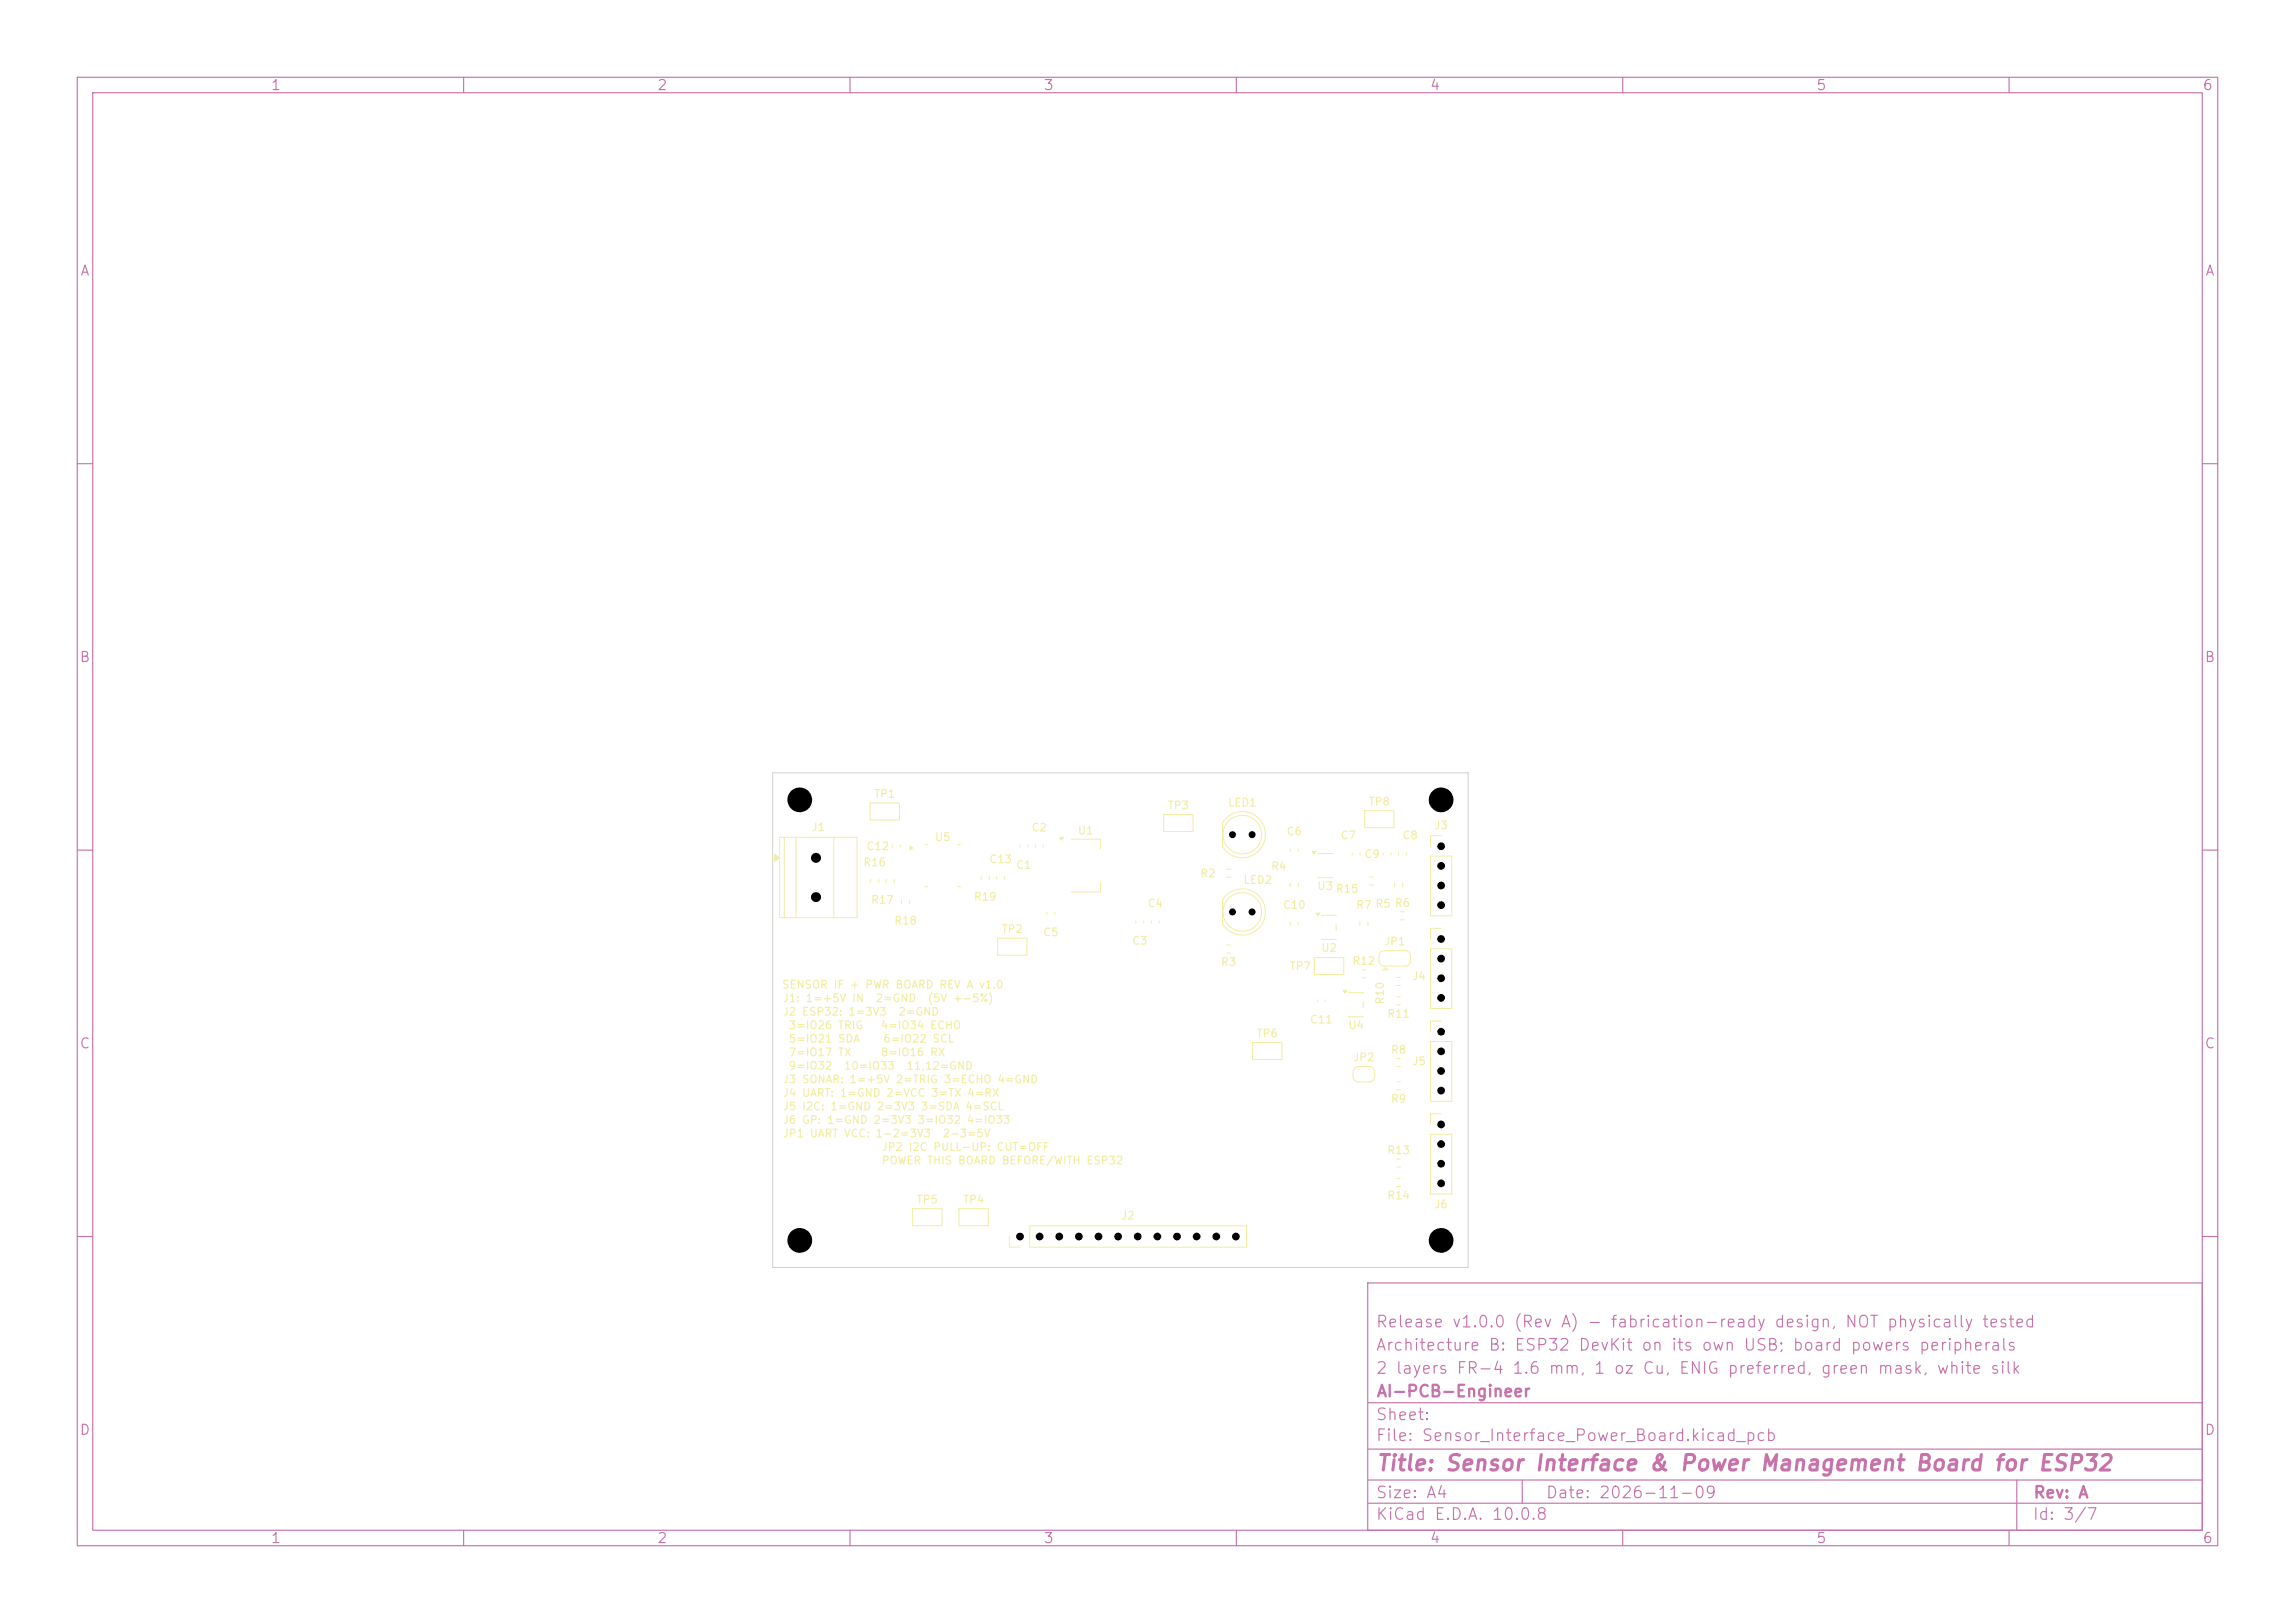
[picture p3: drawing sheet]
<svg xmlns="http://www.w3.org/2000/svg" width="297mm" height="210mm" viewBox="0 0 297 210" stroke-linecap="round" stroke-linejoin="round" font-family="sans-serif">
<defs><g id="words">
<text font-size="2" fill="#c872ab" x="178" y="190.8">Title: Sensor Interface &amp; Power Management Board for ESP32</text>
<g font-size="1.5" fill="#c872ab">
<text x="178" y="172.1">Release v1.0.0 (Rev A) - fabrication-ready design, NOT physically tested</text>
<text x="178" y="178.1">2 layers FR-4 1.6 mm, 1 oz Cu, ENIG preferred, green mask, white silk</text>
<text x="178" y="175.1">Architecture B: ESP32 DevKit on its own USB; board powers peripherals</text>
<text x="178" y="184.1">Sheet:</text>
<text x="178" y="181.1">AI-PCB-Engineer</text>
<text x="178" y="186.8">File: Sensor_Interface_Power_Board.kicad_pcb</text>
<text x="178" y="197">KiCad E.D.A. 10.0.8</text>
<text x="178" y="194.2">Size: A4</text>
<text x="200" y="194.2">Date: 2026-11-09</text>
<text x="263" y="197">Id: 3/7</text>
<text x="263" y="194.2">Rev: A</text>
</g>
<g font-size="1.3" fill="#c872ab">
<text x="35" y="12">1</text>
<text x="85" y="12">2</text>
<text x="135" y="12">3</text>
<text x="185" y="12">4</text>
<text x="235" y="12">5</text>
<text x="285" y="12">6</text>
<text x="10.3" y="36">A</text>
<text x="285.3" y="36">A</text>
<text x="10.2" y="86">B</text>
<text x="285.2" y="86">B</text>
<text x="10.2" y="136">C</text>
<text x="285.2" y="136">C</text>
<text x="10.2" y="186">D</text>
<text x="285.2" y="186">D</text>
<text x="35" y="200">1</text>
<text x="85" y="200">2</text>
<text x="135" y="200">3</text>
<text x="185" y="200">4</text>
<text x="235" y="200">5</text>
<text x="285" y="200">6</text>
</g>
<g font-size="1" fill="#f2eda1">
<text x="104.9" y="107.8">J1</text>
<text x="113" y="103.5">TP1</text>
<text x="133.4" y="107.8">C2</text>
<text x="151" y="105">TP3</text>
<text x="158.8" y="104.6">LED1</text>
<text x="177" y="104.5">TP8</text>
<text x="185.5" y="107.5">J3</text>
<text x="111.6" y="112.3">R16</text>
<text x="112" y="110.3">C12</text>
<text x="120.9" y="109.1">U5</text>
<text x="127.9" y="111.9">C13</text>
<text x="131.4" y="112.7">C1</text>
<text x="139.4" y="108.2">U1</text>
<text x="155.2" y="113.8">R2</text>
<text x="164.4" y="112.8">R4</text>
<text x="166.4" y="108.3">C6</text>
<text x="173.4" y="108.8">C7</text>
<text x="176.5" y="111.3">C9</text>
<text x="181.4" y="108.8">C8</text>
<text x="112.6" y="117.2">R17</text>
<text x="115.6" y="119.9">R18</text>
<text x="125.9" y="116.8">R19</text>
<text x="148.4" y="117.6">C4</text>
<text x="160.8" y="114.6">LED2</text>
<text x="165.9" y="117.8">C10</text>
<text x="170.4" y="115.4">U3</text>
<text x="172.8" y="115.8">R15</text>
<text x="175.4" y="117.8">R7 R5</text>
<text x="180.4" y="117.6">R6</text>
<text x="129.5" y="121">TP2</text>
<text x="134.9" y="121.4">C5</text>
<text x="146.4" y="122.5">C3</text>
<text x="157.9" y="125.2">R3</text>
<text x="166.8" y="125.8">TP7</text>
<text x="170.9" y="123.4">U2</text>
<text x="174.9" y="125.1">R12</text>
<text x="179" y="122.6">JP1</text>
<text x="101.1" y="128.2">SENSOR IF + PWR BOARD REV A v1.0</text>
<text x="101.2" y="131.7">J2 ESP32: 1=3V3</text>
<text x="101.2" y="129.9">J1: 1=+5V IN</text>
<text x="113.2" y="129.9">2=GND</text>
<text x="116.2" y="131.7">2=GND</text>
<text x="120" y="129.9">(5V +-5%)</text>
<text x="179.3" y="130.1" transform="rotate(-90 179.3 130.1)">R10</text>
<text x="179.4" y="131.9">R11</text>
<text x="182.7" y="127.1">J4</text>
<text x="102" y="135.2">5=IO21 SDA</text>
<text x="102" y="136.9">7=IO17 TX</text>
<text x="102" y="133.4">3=IO26 TRIG</text>
<text x="113.9" y="136.9">8=IO16 RX</text>
<text x="113.9" y="133.4">4=IO34 ECHO</text>
<text x="114.2" y="135.2">6=IO22 SCL</text>
<text x="162.5" y="134.5">TP6</text>
<text x="169.4" y="132.7">C11</text>
<text x="174.4" y="133.4">U4</text>
<text x="175" y="137.6">JP2</text>
<text x="179.9" y="136.6">R8</text>
<text x="101.2" y="142.2">J4 UART: 1=GND 2=VCC 3=TX 4=RX</text>
<text x="101.2" y="140.4">J3 SONAR: 1=+5V 2=TRIG 3=ECHO 4=GND</text>
<text x="101.2" y="143.9">J5 I2C: 1=GND 2=3V3 3=SDA 4=SCL</text>
<text x="102" y="138.7">9=IO32</text>
<text x="109.1" y="138.7">10=IO33</text>
<text x="117.2" y="138.7">11,12=GND</text>
<text x="179.9" y="142.9">R9</text>
<text x="182.7" y="138.1">J5</text>
<text x="101.2" y="145.7">J6 GP: 1=GND 2=3V3 3=IO32 4=IO33</text>
<text x="101.2" y="147.4">JP1 UART VCC: 1-2=3V3</text>
<text x="114" y="149.2">JP2 I2C PULL-UP: CUT=OFF</text>
<text x="121.9" y="147.4">2-3=5V</text>
<text x="179.4" y="149.6">R13</text>
<text x="114" y="150.9">POWER THIS BOARD BEFORE/WITH ESP32</text>
<text x="118.5" y="156">TP5</text>
<text x="124.5" y="156">TP4</text>
<text x="179.4" y="155.4">R14</text>
<text x="145" y="158">J2</text>
<text x="185.5" y="156.6">J6</text>
</g>
</g></defs>
<g fill="none" stroke="#c872ab" stroke-width=".15">
<path d="M10 10h277v190h-277zM12 12h273v186h-273zM60 10v2M110 10v2M160 10v2M210 10v2M260 10v2M10 60h2M285 60h2M10 110h2M285 110h2M10 160h2"/>
<path d="M177 166h108v32h-108zM285 160h2M60 198v2M110 198v2M160 198v2M177 194.5h108M177 191.5h108M177 187.5h108M177 181.5h108M197 191.5v3M210 198v2M260 198v2"/>
<path d="M261 191.5v6.5"/>
</g>
<path d="M167 109.9v.2M168 109.9v.2M170.3 118.2h.5l-.2 .3zM171.1 118.5h1.8M172.9 119.6v.8M171.1 121.5h1.8M180.8 129h.4M180.8 130h.4" fill="none" stroke="#f2eda1" stroke-width=".13"/>
<path d="M170.3 118.2h.5l-.2 .3z" fill="#f2eda1"/>
<path d="M137.1 108.4h.5l-.2 .3zM138.6 108.6h3.8v1.3M142.4 114.2v1.2h-3.8" fill="none" stroke="#f2eda1" stroke-width=".13"/>
<path d="M137.1 108.4h.5l-.2 .3z" fill="#f2eda1"/>
<g fill="none" stroke="#f2eda1" stroke-width=".13">
<path d="M114.7 113.8v.4M115.7 113.8v.4M132 109.4v.2M133 109.4v.2M134 109.4v.2M135 109.4v.2M150.6 105.4h3.8v2.2h-3.8zM158.8 112.5h.4M158.8 113.5h.4M167 114.3v.4M167 119.4v.2M168 119.4v.2"/>
<path d="M168 114.3v.4M176 119.3v.4M176.6 104.9h3.8v2.2h-3.8zM177 119.3v.4M177.3 113.5h.4M177.3 114.5h.4M181 110.4v.2M181.3 118h.4M181.3 119h.4M182 110.4v.2M185.1 110.8h2.8v7.7h-2.8zM186.5 108.1h-1.4v1.4"/>
<path d="M129.1 121.4h3.8v2.2h-3.8zM170.1 123.9h3.8v2.2h-3.8zM170.5 129.4v.2M171.5 129.4v.2M173.8 128.2h.5l-.3 .3zM174.6 128.5h1.8M174.6 131.5h1.8M175.3 138.2l.4-.2h1.5a.7 .7 0 0 1 .7 .7v.6a.7 .7 0 0 1-.7 .7h-1.4a.7 .7 0 0 1-.7-.7v-.7zM176.4 129.6v.8M179 125.5l.3-.3 .3 .3zM179.1 123h2.8M179.1 125h2.8"/>
<path d="M179.2 123a.7 .7 0 0 0-.8 .7v.6a.7 .7 0 0 0 .8 .7M180.8 137h.4M180.8 138h.4M181.9 123a.7 .7 0 0 1 .7 .7l-.1 .6a.7 .7 0 0 1-.6 .7M185.1 122.8h2.8v7.7h-2.8zM186.5 120.1h-1.4v1.4M118.1 156.4h3.8v2.2h-3.8zM133.3 158.6h28v2.8h-28zM130.6 160v1.4h1.4"/>
</g>
<path d="M173.8 128.2h.5l-.3 .3z" fill="#f2eda1"/>
<path d="M169.8 110.2h.5l-.3 .3zM170.6 110.5h1.8M170.6 113.5h1.8M180.8 140h.4M180.8 141h.4" fill="none" stroke="#f2eda1" stroke-width=".13"/>
<path d="M169.8 110.2h.5l-.3 .3z" fill="#f2eda1"/>
<g fill="none" stroke="#f2eda1" stroke-width=".13">
<path d="M100.3 110.6l.6 .4-.6 .4zM100.9 110.7v-2.4h10v10.4h-10v-7.4M101.5 108.3v10.4M103 108.3v10.4M107.9 108.3v10.4M116.7 116.5v.4M117.7 116.5v.4M127 113.4v.4M128 113.4v.4M129 113.5v.2M130 113.5v.2M147 119.2v.2"/>
<path d="M148 119.2v.2M158.8 122.3h.4M158.8 123.3h.4M162.1 134.9h3.8v2.2h-3.8zM180.8 126.5h.4M180.8 127.5h.4"/>
</g>
<path d="M100.3 110.6l.6 .4-.6 .4z" fill="#f2eda1"/>
<g fill="none" stroke="#f2eda1" stroke-width=".13">
<path d="M117.8 109.5l.3 .2-.3 .3zM119.7 109.3h.3M119.7 114.7h.3M124 109.3h.3M124 114.7h.3M135.5 118.1v.2M136.5 118.1v.2M158.7 115.9a2.99 2.99 0 0 1 4.3 .2 2.99 2.99 0 0 1-.5 4.3 2.99 2.99 0 0 1-4.3-.9v-3zM158.7 105.9a2.99 2.99 0 0 1 4.3 .2 2.99 2.99 0 0 1-.5 4.3 2.99 2.99 0 0 1-4.3-.9v-3zM175 110.4v.2M176 110.4v.2M179 110.4v.2"/>
<path d="M180 110.4v.2M180.5 114.3v.4M181.5 114.3v.4M176.3 125.5h.4M176.3 126.5h.4M185.1 134.8h2.8v7.7h-2.8zM186.5 132.1h-1.4v1.4M124.1 156.4h3.8v2.2h-3.8zM185.1 146.8h2.8v7.7h-2.8zM186.5 144.1h-1.4v1.4"/>
<circle cx="160.8" cy="108" r="2.5"/>
<circle cx="160.8" cy="118" r="2.5"/>
</g>
<path d="M117.8 109.5l.3 .2-.3 .3z" fill="#f2eda1"/>
<path d="M112.6 103.9h3.8v2.2h-3.8zM112.7 113.8v.4M113.7 113.8v.4M115.5 109.4v.2M116.5 109.4v.2M149 119.2v.2M150 119.2v.2M180.8 150h.4M180.8 151h.4M180.8 152.5h.4M180.8 153.5h.4" fill="none" stroke="#f2eda1" stroke-width=".13"/>
<path d="M100 100h90v64h-90z" fill="none" stroke="#d0d2cd" stroke-width=".13"/>
<g fill="#000">
<circle cx="103.5" cy="103.5" r="1.6"/>
<circle cx="105.6" cy="111" r=".65"/>
<circle cx="105.6" cy="116.1" r=".65"/>
<circle cx="159.5" cy="108" r=".45"/>
<circle cx="159.5" cy="118" r=".45"/>
<circle cx="162" cy="108" r=".45"/>
<circle cx="162" cy="118" r=".45"/>
<circle cx="186.5" cy="112" r=".5"/>
<circle cx="186.5" cy="109.5" r=".5"/>
<circle cx="186.5" cy="114.6" r=".5"/>
<circle cx="186.5" cy="117.1" r=".5"/>
<circle cx="186.5" cy="103.5" r="1.6"/>
<circle cx="186.5" cy="129.1" r=".5"/>
<circle cx="186.5" cy="121.5" r=".5"/>
<circle cx="186.5" cy="124" r=".5"/>
<circle cx="186.5" cy="126.6" r=".5"/>
<circle cx="186.5" cy="138.6" r=".5"/>
<circle cx="186.5" cy="136" r=".5"/>
<circle cx="186.5" cy="133.5" r=".5"/>
<circle cx="186.5" cy="150.6" r=".5"/>
<circle cx="186.5" cy="141.1" r=".5"/>
<circle cx="186.5" cy="145.5" r=".5"/>
<circle cx="186.5" cy="153.1" r=".5"/>
<circle cx="186.5" cy="148" r=".5"/>
<circle cx="103.5" cy="160.5" r="1.6"/>
<circle cx="132" cy="160" r=".5"/>
<circle cx="134.5" cy="160" r=".5"/>
<circle cx="137.1" cy="160" r=".5"/>
<circle cx="139.6" cy="160" r=".5"/>
<circle cx="142.2" cy="160" r=".5"/>
<circle cx="144.7" cy="160" r=".5"/>
<circle cx="147.2" cy="160" r=".5"/>
<circle cx="149.8" cy="160" r=".5"/>
<circle cx="152.3" cy="160" r=".5"/>
<circle cx="154.9" cy="160" r=".5"/>
<circle cx="157.4" cy="160" r=".5"/>
<circle cx="159.9" cy="160" r=".5"/>
<circle cx="186.5" cy="160.5" r="1.6"/>
</g>
<use href="#words"/>
</svg>
